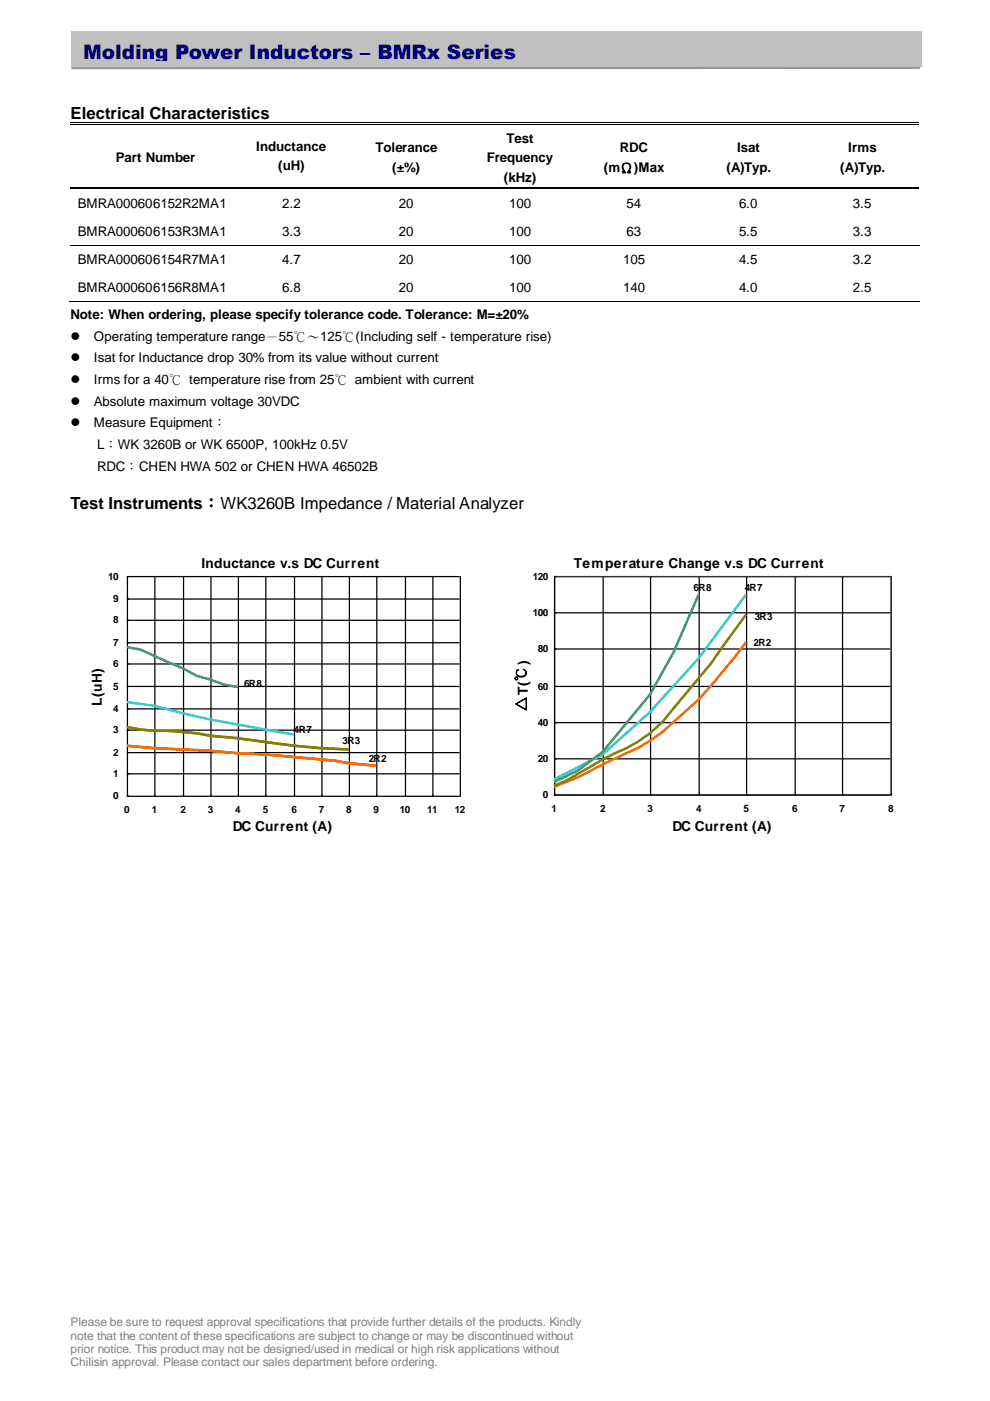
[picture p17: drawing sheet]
<svg xmlns="http://www.w3.org/2000/svg" width="210mm" height="297mm" viewBox="0 0 210 297" stroke-linecap="round" stroke-linejoin="round" font-family="sans-serif">
<defs><g id="words">
<text font-size="4.2" fill="#000080" x="17.6" y="12.6">Molding Power Inductors – BMRx Series</text>
<g font-size="3.5">
<text x="15" y="25.3">Electrical Characteristics</text>
<text x="15" y="107.9">Test Instruments：WK3260B Impedance / Material Analyzer</text>
</g>
<g font-size="2.9">
<text x="42.8" y="120.5">Inductance v.s DC Current</text>
<text x="121.7" y="120.5">Temperature Change v.s DC Current</text>
<text x="21.6" y="149.6" transform="rotate(-90 21.6 149.6)">L(uH)</text>
<text x="111.4" y="150.7" transform="rotate(-90 111.4 150.7)">△ T(℃ )</text>
<text x="49.4" y="176.1">DC Current (A)</text>
<text x="142.6" y="176.1">DC Current (A)</text>
</g>
<g font-size="2.8">
<text x="24.6" y="34.4">Part Number</text>
<text x="54.4" y="32">Inductance</text>
<text x="79.6" y="32.3">Tolerance</text>
<text x="103.2" y="34.4">Frequency</text>
<text x="107.5" y="30.2">Test</text>
<text x="131.5" y="32.3">RDC</text>
<text x="156.3" y="32.3">Isat</text>
<text x="179.9" y="32.3">Irms</text>
<text x="59" y="36">(uH)</text>
<text x="83.2" y="36.6">(±%)</text>
<text x="106.9" y="38.7">(kHz)</text>
<text x="128.1" y="36.6">(mΩ)Max</text>
<text x="154.1" y="36.6">(A)Typ.</text>
<text x="178.2" y="36.6">(A)Typ.</text>
<text x="16.5" y="44.2">BMRA000606152R2MA1</text>
<text x="59.9" y="44.2">2.2</text>
<text x="84.6" y="44.2">20</text>
<text x="108" y="44.2">100</text>
<text x="132.9" y="44.2">54</text>
<text x="156.7" y="44.2">6.0</text>
<text x="180.9" y="44.2">3.5</text>
<text x="16.5" y="50.1">BMRA000606153R3MA1</text>
<text x="59.9" y="50.1">3.3</text>
<text x="84.6" y="50.1">20</text>
<text x="108" y="50.1">100</text>
<text x="132.9" y="50.1">63</text>
<text x="156.7" y="50.1">5.5</text>
<text x="180.9" y="50.1">3.3</text>
<text x="16.5" y="56">BMRA000606154R7MA1</text>
<text x="59.9" y="56">4.7</text>
<text x="84.6" y="56">20</text>
<text x="108" y="56">100</text>
<text x="132.2" y="56">105</text>
<text x="156.7" y="56">4.5</text>
<text x="180.9" y="56">3.2</text>
<text x="16.5" y="61.8">BMRA000606156R8MA1</text>
<text x="59.9" y="61.8">6.8</text>
<text x="84.6" y="61.8">20</text>
<text x="108" y="61.8">100</text>
<text x="132.2" y="61.8">140</text>
<text x="156.7" y="61.8">4.0</text>
<text x="180.9" y="61.8">2.5</text>
<text x="15" y="67.6">Note: When ordering, please specify tolerance code. Tolerance: M=±20%</text>
<text x="15" y="72.3">⚫</text>
<text x="15" y="76.8">⚫</text>
<text x="19.9" y="72.3">Operating temperature range－55℃～125℃(Including self - temperature rise)</text>
<text x="19.9" y="76.8">Isat for Inductance drop 30% from its value without current</text>
<text x="15" y="81.5">⚫</text>
<text x="19.9" y="81.5">Irms for a 40℃ temperature rise from 25℃ ambient with current</text>
<text x="15" y="86">⚫</text>
<text x="19.9" y="86">Absolute maximum voltage 30VDC</text>
<text x="15" y="90.6">⚫</text>
<text x="19.9" y="90.6">Measure Equipment：</text>
<text x="20.6" y="95.2">L：WK 3260B or WK 6500P, 100kHz 0.5V</text>
<text x="20.6" y="99.8">RDC：CHEN HWA 502 or CHEN HWA 46502B</text>
</g>
<g font-size="2.5" fill="#7f7f7f">
<text x="15" y="281.1">Please be sure to request approval specifications that provide further details of the products. Kindly</text>
<text x="15" y="284">note that the content of these specifications are subject to change or may be discontinued without</text>
<text x="15" y="286.9">prior notice. This product may not be designed/used in medical or high risk applications without</text>
<text x="15" y="289.7">Chilisin approval. Please contact our sales department before ordering.</text>
</g>
<g font-size="2.1">
<text x="22.9" y="122.9">10</text>
<text x="113" y="122.9">120</text>
<text x="147.1" y="125.3">6R8</text>
<text x="157.9" y="125.3">4R7</text>
<text x="24" y="127.7">9</text>
<text x="113" y="130.6">100</text>
<text x="160.1" y="131.4">3R3</text>
<text x="24" y="136.9">7</text>
<text x="24" y="132.2">8</text>
<text x="159.8" y="136.9">2R2</text>
<text x="24" y="141.4">6</text>
<text x="114" y="138.3">80</text>
<text x="24" y="146.2">5</text>
<text x="51.8" y="145.7">6R8</text>
<text x="114" y="146.2">60</text>
<text x="24" y="155.5">3</text>
<text x="24" y="151">4</text>
<text x="62.3" y="155.5">4R7</text>
<text x="114" y="153.9">40</text>
<text x="24" y="160.2">2</text>
<text x="72.6" y="157.8">3R3</text>
<text x="78.2" y="161.6">2R2</text>
<text x="114" y="161.6">20</text>
<text x="24" y="164.7">1</text>
<text x="24" y="169.5">0</text>
<text x="26.4" y="172.4">0</text>
<text x="32.2" y="172.4">1</text>
<text x="38.3" y="172.4">2</text>
<text x="44.1" y="172.4">3</text>
<text x="49.9" y="172.4">4</text>
<text x="55.7" y="172.4">5</text>
<text x="61.8" y="172.4">6</text>
<text x="67.6" y="172.4">7</text>
<text x="73.4" y="172.4">8</text>
<text x="79.2" y="172.4">9</text>
<text x="84.8" y="172.4">10</text>
<text x="90.6" y="172.4">11</text>
<text x="96.4" y="172.4">12</text>
<text x="115.1" y="169.2">0</text>
<text x="117" y="172.1">1</text>
<text x="127.3" y="172.1">2</text>
<text x="137.3" y="172.1">3</text>
<text x="147.6" y="172.1">4</text>
<text x="157.7" y="172.1">5</text>
<text x="168" y="172.1">6</text>
<text x="178" y="172.1">7</text>
<text x="188.4" y="172.1">8</text>
</g>
</g></defs>
<path d="M195.1 14.1l-180 .1" fill="none" stroke="#969696" stroke-width="1.1" stroke-linecap="butt"/>
<path d="M15.1 6.6h180.4v7.5h-180.4z" fill-rule="evenodd" fill="#c0c0c0"/>
<g fill="none" stroke="#000" stroke-width=".21">
<path d="M15 26h34.8M15 26.3h34.8M15 39.7h34.8M50.3 26h23.7M50.3 26.3h23.7M50.3 39.7h23.7M74.4 26h23.9M74.4 26.3h23.9M74.4 39.7h23.9M98.7 26h23.7M98.7 26.3h23.7M98.7 39.7h23.7"/>
<path d="M122.8 26h23.8M122.8 26.3h23.8M122.8 39.7h23.8M147 26h23.9M147 26.3h23.9M147 39.7h23.9M171.3 26h23.7M171.3 26.3h23.7M171.3 39.7h23.7M15 40h34.8M15 52h34.8M50 52h24"/>
<path d="M50.3 40h23.7M74.1 52h24.2M74.4 40h23.9M98.4 52h24M98.7 40h23.7M122.6 52h24M122.8 40h23.8M146.7 52h24.2M147 40h23.9M171 52h24M171.3 40h23.7M14.8 63.9h180.2"/>
</g>
<g fill="#000">
<path d="M49.8 26h.5v.1h-.5z" fill-rule="evenodd"/>
<path d="M49.8 26.3h.5v.1h-.5z" fill-rule="evenodd"/>
<path d="M49.8 39.7h.5v.1h-.5z" fill-rule="evenodd"/>
<path d="M74 26h.4v.1h-.4z" fill-rule="evenodd"/>
<path d="M74 26.3h.4v.1h-.4z" fill-rule="evenodd"/>
<path d="M74 39.7h.4v.1h-.4z" fill-rule="evenodd"/>
<path d="M98.3 26h.4v.1h-.4z" fill-rule="evenodd"/>
<path d="M98.3 26.3h.4v.1h-.4z" fill-rule="evenodd"/>
<path d="M98.3 39.7h.4v.1h-.4z" fill-rule="evenodd"/>
<path d="M122.4 26h.4v.1h-.4z" fill-rule="evenodd"/>
<path d="M122.4 26.3h.4v.1h-.4z" fill-rule="evenodd"/>
<path d="M122.4 39.7h.4v.1h-.4z" fill-rule="evenodd"/>
<path d="M146.6 26h.4v.1h-.4z" fill-rule="evenodd"/>
<path d="M146.6 26.3h.4v.1h-.4z" fill-rule="evenodd"/>
<path d="M146.6 39.7h.4v.1h-.4z" fill-rule="evenodd"/>
<path d="M170.9 26h.4v.1h-.4z" fill-rule="evenodd"/>
<path d="M170.9 26.3h.4v.1h-.4z" fill-rule="evenodd"/>
<path d="M170.9 39.7h.4v.1h-.4z" fill-rule="evenodd"/>
<path d="M49.8 40h.5v.1h-.5z" fill-rule="evenodd"/>
<path d="M49.8 52l.2 .1z" fill-rule="evenodd"/>
<path d="M74 40h.4v.1h-.4z" fill-rule="evenodd"/>
<path d="M74 52l.1 .1z" fill-rule="evenodd"/>
<path d="M98.3 40h.4v.1h-.4z" fill-rule="evenodd"/>
<path d="M98.3 52l.1 .1z" fill-rule="evenodd"/>
<path d="M122.4 40h.4v.1h-.4z" fill-rule="evenodd"/>
<path d="M122.4 52l.2 .1z" fill-rule="evenodd"/>
<path d="M146.6 40h.4v.1h-.4z" fill-rule="evenodd"/>
<path d="M146.6 52l.1 .1z" fill-rule="evenodd"/>
<path d="M170.9 40h.4v.1h-.4z" fill-rule="evenodd"/>
<path d="M170.9 52l.1 .1z" fill-rule="evenodd"/>
<path d="M49.7 63.8l.1 .2z" fill-rule="evenodd"/>
<path d="M73.9 63.8l.1 .2z" fill-rule="evenodd"/>
<path d="M98.1 63.8l.2 .2z" fill-rule="evenodd"/>
<path d="M122.3 63.8l.1 .2z" fill-rule="evenodd"/>
<path d="M146.4 63.8l.2 .2z" fill-rule="evenodd"/>
<path d="M170.7 63.8l.2 .2z" fill-rule="evenodd"/>
</g>
<path d="M17.9 116.8h83.6v61.4h-83.6z" fill-rule="evenodd" fill="#fff"/>
<g fill="none" stroke="#000" stroke-width=".26">
<path d="M27 127h70.4M27 131.5h70.4M27 136.3h70.4M32.8 122.2v46.6M38.9 122.2v46.6M44.7 122.2v46.6M50.6 122.2v46.6M56.4 122.2v46.6M62.5 122.2v46.6M68.3 122.2v46.6M74.1 122.2v46.6M79.9 122.2v46.6"/>
<path d="M86 122.2v46.6M91.8 122.2v46.6M97.4 122.2h-70.4v46.6h70.4M97.6 122.2v46.6M27 140.8h70.4M27 145.5h70.4M27 150.3h70.4M27 154.8h70.4M27 159.6h70.4M27 164.1h70.4"/>
</g>
<path d="M26.9 148.8l5.8 .8a199.4 199.4 0 0 0 23.6 5.1l6 1" fill="none" stroke="#3cc" stroke-width=".53"/>
<path d="M26.9 137.2l2.9 .5 9 4 2.9 1.6 2.9 .8 2.9 1 2.9 .6" fill="none" stroke="#396" stroke-width=".53"/>
<path d="M26.9 158.1l5.8 .5 11.9 .6 5.8 .5 5.9 .3 14.8 1.3 2.9 .5 5.8 .5" fill="none" stroke="#f60" stroke-width=".53"/>
<path d="M26.9 154.1l2.9 .6 2.9 .2a65.2 65.2 0 0 1 11.9 1.1l5.8 .5a184.2 184.2 0 0 0 23.6 2.4" fill="none" stroke="#808000" stroke-width=".53"/>
<path d="M108.5 116.8h83.6v61.4h-83.6z" fill-rule="evenodd" fill="#fff"/>
<g fill="none" stroke="#000" stroke-width=".26">
<path d="M117.6 129.9h71.2M117.6 137.6h71.2M127.9 122.2v46.4M138 122.2v46.4M148.3 122.2v46.4M158.3 122.2v46.4M168.7 122.2v46.4M178.7 122.2v46.4M188.8 122.2h-71.2v46.4h71.2M189 122.2v46.4M117.6 145.5h71.2M117.6 153.2h71.2"/>
<path d="M117.6 160.9h71.2"/>
</g>
<path d="M117.6 122.2h71.2M117.6 122.5v46.1M189 122.2v46.1M117.9 168.6h71.1" fill="none" stroke="#333" stroke-width=".26"/>
<path d="M158.2 126.1l-10 13.5-10.3 11.4-10.1 9-10.4 5.3" fill="none" stroke="#3cc" stroke-width=".53"/>
<path d="M148.2 126.1l-5.3 12.2-5 9-10.1 12.1-5.3 4-5.1 2.4" fill="none" stroke="#396" stroke-width=".53"/>
<path d="M158.2 136.1a186.4 186.4 0 0 1-10 12.2l-5.3 4.8a32.7 32.7 0 0 1-10.1 6.6l-5 2.4a78.3 78.3 0 0 1-10.4 4.8" fill="none" stroke="#f60" stroke-width=".53"/>
<path d="M158.2 130.3l-7.4 10.3-7.9 9.6a27.1 27.1 0 0 1-12.5 9.5l-2.6 1.3-7.7 4.5-2.7 1.1" fill="none" stroke="#808000" stroke-width=".53"/>
<use href="#words"/>
</svg>
